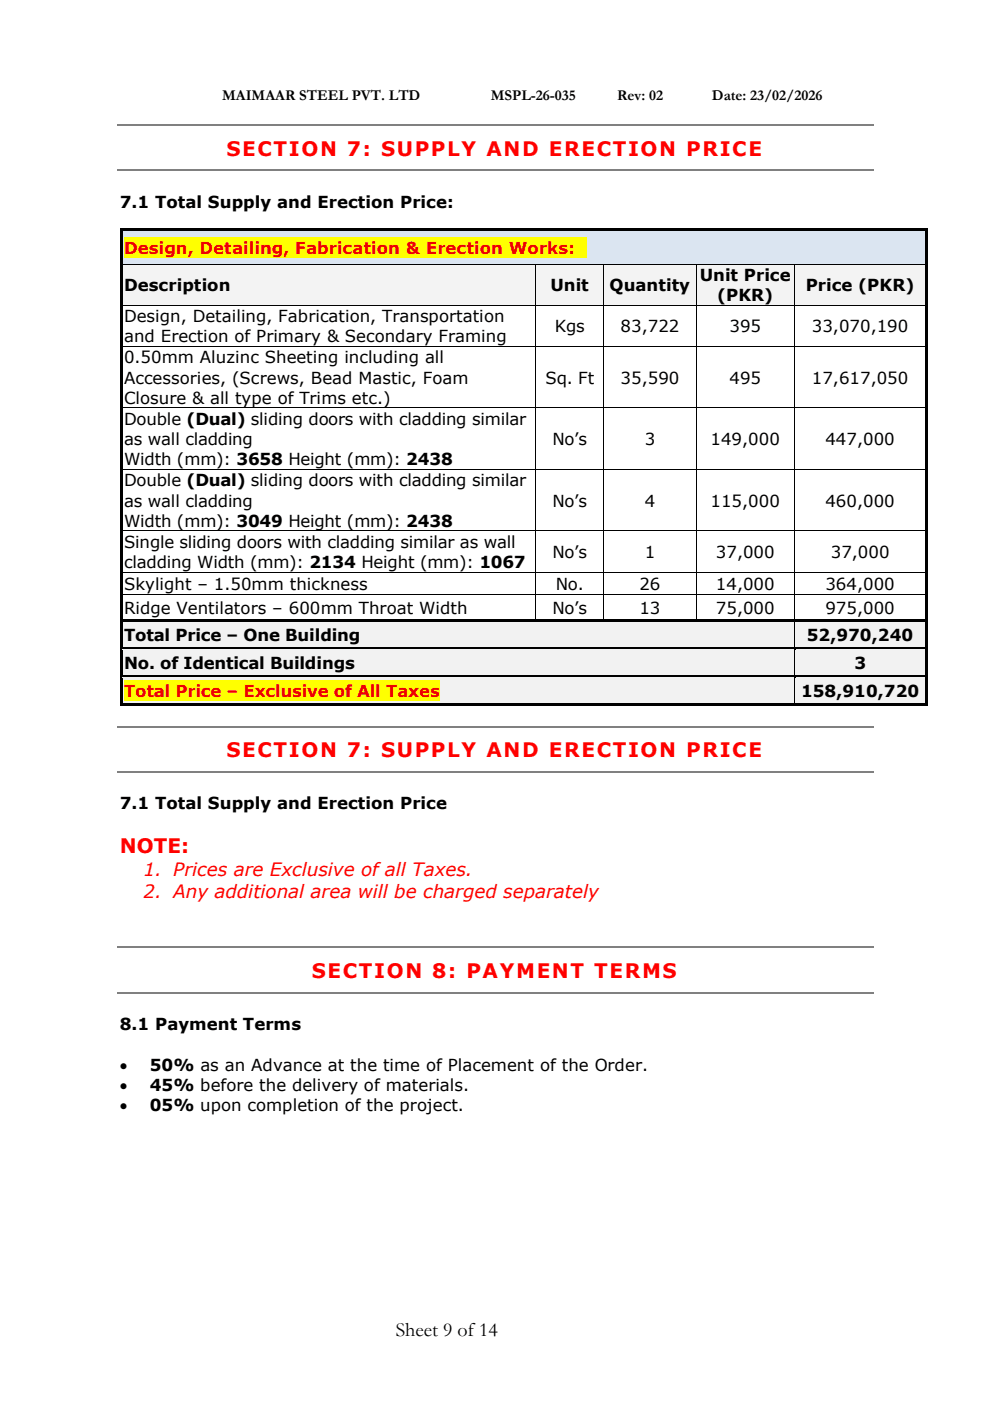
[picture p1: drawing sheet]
<svg xmlns="http://www.w3.org/2000/svg" width="210mm" height="297mm" viewBox="0 0 210 297" stroke-linecap="round" stroke-linejoin="round" font-family="sans-serif">
<defs><g id="words">
<g font-size="4.2" fill="#f00">
<text x="48" y="33">SECTION 7: SUPPLY AND ERECTION PRICE</text>
<text x="48" y="160.5">SECTION 7: SUPPLY AND ERECTION PRICE</text>
<text x="25.4" y="180.8">NOTE:</text>
<text x="66.1" y="207.2">SECTION 8: PAYMENT TERMS</text>
</g>
<text font-size="4.2" x="83.9" y="283.2">Sheet 9 of14</text>
<g font-size="3.9" fill="#f00">
<text x="30.4" y="185.6">1. Prices are Exclusive of all Taxes.</text>
<text x="30.4" y="190.4">2. Any additional area will be charged separately</text>
</g>
<g font-size="3.5">
<text x="25.4" y="44">7.1 Total Supply and Erection Price:</text>
<text x="148.3" y="59.6">Unit Price</text>
<text x="26.3" y="61.7">Description</text>
<text x="116.7" y="61.7">Unit</text>
<text x="129.2" y="61.7">Quantity</text>
<text x="152" y="63.8">(PKR)</text>
<text x="170.8" y="61.7">Price (PKR)</text>
<text x="26.3" y="68.2">Design, Detailing, Fabrication, Transportation</text>
<text x="117.6" y="70.4">Kgs</text>
<text x="131.6" y="70.4">83,722</text>
<text x="154.6" y="70.4">395</text>
<text x="172.1" y="70.4">33,070,190</text>
<text x="26.3" y="72.5">and Erection of Primary &amp; Secondary Framing</text>
<text x="26.3" y="77">0.50mm Aluzinc Sheeting including all</text>
<text x="26.3" y="81.3">Accessories, (Screws, Bead Mastic, Foam</text>
<text x="115.6" y="81.3">Sq. Ft</text>
<text x="131.6" y="81.3">35,590</text>
<text x="154.6" y="81.3">495</text>
<text x="172.1" y="81.3">17,617,050</text>
<text x="26.3" y="85.6">Closure &amp; all type of Trims etc.)</text>
<text x="26.3" y="90.1">Double (Dual) sliding doors with cladding similar</text>
<text x="26.3" y="94.3">as wall cladding</text>
<text x="117.1" y="94.3">No’s</text>
<text x="136.7" y="94.3">3</text>
<text x="150.6" y="94.3">149,000</text>
<text x="175" y="94.3">447,000</text>
<text x="26.3" y="98.7">Width (mm): 3658 Height (mm): 2438</text>
<text x="26.3" y="103.1">Double (Dual) sliding doors with cladding similar</text>
<text x="26.3" y="107.4">as wall cladding</text>
<text x="117.1" y="107.4">No’s</text>
<text x="136.7" y="107.4">4</text>
<text x="150.6" y="107.4">115,000</text>
<text x="175" y="107.4">460,000</text>
<text x="26.3" y="111.7">Width (mm): 3049 Height (mm): 2438</text>
<text x="26.3" y="116.1">Single sliding doors with cladding similar as wall</text>
<text x="117.1" y="118.3">No’s</text>
<text x="136.7" y="118.3">1</text>
<text x="151.7" y="118.3">37,000</text>
<text x="176.1" y="118.3">37,000</text>
<text x="26.3" y="120.4">cladding Width (mm): 2134 Height (mm): 1067</text>
<text x="26.3" y="125">Skylight – 1.50mm thickness</text>
<text x="117.8" y="125">No.</text>
<text x="135.5" y="125">26</text>
<text x="151.7" y="125">14,000</text>
<text x="175" y="125">364,000</text>
<text x="26.3" y="130.1">Ridge Ventilators – 600mm Throat Width</text>
<text x="117.1" y="130.1">No’s</text>
<text x="135.5" y="130.1">13</text>
<text x="151.7" y="130.1">75,000</text>
<text x="175" y="130.1">975,000</text>
<text x="26.3" y="135.9">Total Price – One Building</text>
<text x="171" y="135.9">52,970,240</text>
<text x="26.3" y="141.9">No. of Identical Buildings</text>
<text x="181.1" y="141.9">3</text>
<text x="169.8" y="147.8">158,910,720</text>
<text x="25.4" y="171.6">7.1 Total Supply and Erection Price</text>
<text x="25.4" y="218.3">8.1 Payment Terms</text>
<text x="25.4" y="226.9">•</text>
<text x="31.8" y="226.9">50% as an Advance at the time of Placement of the Order.</text>
<text x="25.4" y="231.2">•</text>
<text x="31.8" y="231.2">45% before the delivery of materials.</text>
<text x="25.4" y="235.5">•</text>
<text x="31.8" y="235.5">05% upon completion of the project.</text>
</g>
<g font-size="3.5" fill="#e00">
<text x="26.3" y="53.9">Design, Detailing, Fabrication &amp; Erection Works:</text>
<text x="26.3" y="147.8">Total Price – Exclusive of All Taxes</text>
</g>
<g font-size="3.2">
<text x="47.1" y="21.3">MAIMAAR STEEL PVT. LTD</text>
<text x="104" y="21.3">MSPL-26-035</text>
<text x="130.8" y="21.3">Rev: 02</text>
<text x="150.9" y="21.3">Date: 23/02/2026</text>
</g>
</g></defs>
<path d="M24.9 26.5h160.3M24.9 36.1h160.3M24.9 154h160.3M24.9 163.6h160.3M24.9 200.7h160.3M24.9 210.4h160.3" fill="none" stroke="#808080" stroke-width=".25"/>
<g fill="#dbe5f1">
<path d="M26 49h170.1v6.9h-170.1z" fill-rule="evenodd"/>
<path d="M26.3 50.3h169.4v4.3h-169.4z" fill-rule="evenodd"/>
</g>
<path d="M26.3 50.3h98v4.3h-98z" fill-rule="evenodd" fill="#ff0"/>
<g fill="#000">
<path d="M25.4 48.5h.5v.5h-.5z" fill-rule="evenodd"/>
<path d="M25.4 48.5h.5v.5h-.5z" fill-rule="evenodd"/>
<path d="M25.4 49h.5v6.9h-.5z" fill-rule="evenodd"/>
<path d="M25.9 48.5h170.2v.5h-170.2z" fill-rule="evenodd"/>
<path d="M196.1 48.5h.5v.5h-.5z" fill-rule="evenodd"/>
<path d="M196.1 48.5h.5v.5h-.5z" fill-rule="evenodd"/>
<path d="M196.1 49h.5v6.9h-.5z" fill-rule="evenodd"/>
</g>
<path d="M25.9 49h170.2" fill="none" stroke="#dbe5f1" stroke-width=".21"/>
<g fill="#f3f3f3">
<path d="M26 56h87.5v8.6h-87.5z" fill-rule="evenodd"/>
<path d="M26.3 58.2h86.6v4.2h-86.6z" fill-rule="evenodd"/>
<path d="M113.6 56h14.3v8.6h-14.3z" fill-rule="evenodd"/>
<path d="M114.2 58.2h13.1v4.2h-13.1z" fill-rule="evenodd"/>
<path d="M128 56h19.6v8.6h-19.6z" fill-rule="evenodd"/>
<path d="M128.6 58.2h18.4v4.2h-18.4z" fill-rule="evenodd"/>
<path d="M147.7 56h20.6v8.6h-20.6z" fill-rule="evenodd"/>
<path d="M148.3 56h19.4v4.3h-19.4z" fill-rule="evenodd"/>
<path d="M148.3 60.3h19.4v4.3h-19.4z" fill-rule="evenodd"/>
<path d="M168.4 56h27.7v8.6h-27.7z" fill-rule="evenodd"/>
<path d="M168.9 58.2h26.8v4.2h-26.8z" fill-rule="evenodd"/>
</g>
<g fill="#000">
<path d="M25.4 55.9l.5 .1z" fill-rule="evenodd"/>
<path d="M113.5 55.9l.1 .1z" fill-rule="evenodd"/>
<path d="M127.9 55.9l.1 .1z" fill-rule="evenodd"/>
<path d="M147.6 55.9l.1 .1z" fill-rule="evenodd"/>
<path d="M168.3 55.9l.1 .1z" fill-rule="evenodd"/>
<path d="M196.1 55.9l.5 .1z" fill-rule="evenodd"/>
<path d="M25.4 56h.5v8.6h-.5z" fill-rule="evenodd"/>
<path d="M25.4 64.6l.5 .1z" fill-rule="evenodd"/>
<path d="M25.4 64.7h.5v8.6h-.5z" fill-rule="evenodd"/>
<path d="M25.4 73.3h.5v.2h-.5z" fill-rule="evenodd"/>
<path d="M113.5 64.6l.1 .1z" fill-rule="evenodd"/>
<path d="M113.5 73.3h.2v.2h-.2z" fill-rule="evenodd"/>
<path d="M127.9 64.6l.1 .1z" fill-rule="evenodd"/>
<path d="M127.9 73.3h.2v.2h-.2z" fill-rule="evenodd"/>
<path d="M147.6 64.6l.1 .1z" fill-rule="evenodd"/>
<path d="M147.6 73.3h.2v.2h-.2z" fill-rule="evenodd"/>
<path d="M168.3 64.6l.1 .1z" fill-rule="evenodd"/>
<path d="M168.3 73.3h.1v.2h-.1z" fill-rule="evenodd"/>
<path d="M196.1 56h.5v8.6h-.5z" fill-rule="evenodd"/>
<path d="M196.1 64.6l.5 .1z" fill-rule="evenodd"/>
<path d="M196.1 64.7h.5v8.6h-.5z" fill-rule="evenodd"/>
<path d="M196.1 73.3h.5v.2h-.5z" fill-rule="evenodd"/>
<path d="M25.4 73.5h.5v12.8h-.5z" fill-rule="evenodd"/>
<path d="M25.4 86.3h.5v.2h-.5z" fill-rule="evenodd"/>
<path d="M25.4 86.5h.5v12.9h-.5z" fill-rule="evenodd"/>
<path d="M25.4 99.4h.5v.1h-.5z" fill-rule="evenodd"/>
<path d="M113.5 86.3h.2v.2h-.2z" fill-rule="evenodd"/>
<path d="M113.5 99.4h.2v.1h-.2z" fill-rule="evenodd"/>
<path d="M127.9 86.3h.2v.2h-.2z" fill-rule="evenodd"/>
<path d="M127.9 99.4h.2v.1h-.2z" fill-rule="evenodd"/>
<path d="M147.6 86.3h.2v.2h-.2z" fill-rule="evenodd"/>
<path d="M147.6 99.4h.2v.1h-.2z" fill-rule="evenodd"/>
<path d="M168.3 86.3h.1v.2h-.1z" fill-rule="evenodd"/>
<path d="M168.3 99.4h.1v.1h-.1z" fill-rule="evenodd"/>
<path d="M196.1 73.5h.5v12.8h-.5z" fill-rule="evenodd"/>
<path d="M196.1 86.3h.5v.2h-.5z" fill-rule="evenodd"/>
<path d="M196.1 86.5h.5v12.9h-.5z" fill-rule="evenodd"/>
<path d="M196.1 99.4h.5v.1h-.5z" fill-rule="evenodd"/>
<path d="M25.4 99.5h.5v12.9h-.5z" fill-rule="evenodd"/>
<path d="M25.4 112.4h.5v.2h-.5z" fill-rule="evenodd"/>
<path d="M113.5 112.4h.2v.2h-.2z" fill-rule="evenodd"/>
<path d="M127.9 112.4h.2v.2h-.2z" fill-rule="evenodd"/>
<path d="M147.6 112.4h.2v.2h-.2z" fill-rule="evenodd"/>
<path d="M168.3 112.4h.1v.2h-.1z" fill-rule="evenodd"/>
<path d="M196.1 99.5h.5v12.9h-.5z" fill-rule="evenodd"/>
<path d="M196.1 112.4h.5v.2h-.5z" fill-rule="evenodd"/>
<path d="M25.4 112.6h.5v8.6h-.5z" fill-rule="evenodd"/>
<path d="M25.4 121.2h.5v.1h-.5z" fill-rule="evenodd"/>
<path d="M25.4 121.3h.5v4.6h-.5z" fill-rule="evenodd"/>
<path d="M25.4 125.9h.5v.2h-.5z" fill-rule="evenodd"/>
<path d="M25.4 126.1h.5v5.2h-.5z" fill-rule="evenodd"/>
<path d="M113.5 121.2h.2v.1h-.2z" fill-rule="evenodd"/>
<path d="M113.5 125.9h.2v.2h-.2z" fill-rule="evenodd"/>
<path d="M127.9 121.2h.2v.1h-.2z" fill-rule="evenodd"/>
<path d="M127.9 125.9h.2v.2h-.2z" fill-rule="evenodd"/>
<path d="M147.6 121.2h.2v.1h-.2z" fill-rule="evenodd"/>
<path d="M147.6 125.9h.2v.2h-.2z" fill-rule="evenodd"/>
<path d="M168.3 121.2h.1v.1h-.1z" fill-rule="evenodd"/>
<path d="M168.3 125.9h.1v.2h-.1z" fill-rule="evenodd"/>
<path d="M196.1 112.6h.5v8.6h-.5z" fill-rule="evenodd"/>
<path d="M196.1 121.2h.5v.1h-.5z" fill-rule="evenodd"/>
<path d="M196.1 121.3h.5v4.6h-.5z" fill-rule="evenodd"/>
<path d="M196.1 125.9h.5v.2h-.5z" fill-rule="evenodd"/>
<path d="M196.1 126.1h.5v5.2h-.5z" fill-rule="evenodd"/>
</g>
<g fill="none" stroke="#000" stroke-width=".21">
<path d="M25.9 56h87.6M113.6 56v8.6M113.6 56h14.3M128 56v8.6M128 56h19.6M147.7 56v8.6M147.7 56h20.6M168.3 56v8.6M168.4 56h27.7M25.9 64.7h87.6M25.9 73.4h87.6M113.6 64.7v8.6"/>
<path d="M113.6 73.5v12.8M113.6 64.7h14.3M113.7 73.4h14.2M128 64.7v8.6M128 73.5v12.8M128 64.7h19.6M128.1 73.4h19.5M147.7 64.7v8.6M147.7 73.5v12.8M147.7 64.7h20.6M147.8 73.4h20.5M168.3 64.7v8.6"/>
<path d="M168.3 73.5v12.8M168.4 64.7h27.7M168.4 73.4h27.7M25.9 86.4h87.6M25.9 99.5h87.6M113.6 86.5v12.9M113.6 99.5v12.9M113.7 86.4h14.2M113.7 99.5h14.2M128 86.5v12.9M128 99.5v12.9M128.1 86.4h19.5"/>
<path d="M128.1 99.5h19.5M147.7 86.5v12.9M147.7 99.5v12.9M147.8 86.4h20.5M147.8 99.5h20.5M168.3 86.5v12.9M168.3 99.5v12.9M168.4 86.4h27.7M168.4 99.5h27.7M25.9 112.5h87.6M113.6 112.6v8.6M113.7 112.5h14.2"/>
<path d="M128 112.6v8.6M128.1 112.5h19.5M147.7 112.6v8.6M147.8 112.5h20.5M168.3 112.6v8.6M168.4 112.5h27.7M25.9 121.3h87.6M25.9 126h87.6M113.6 121.3v4.6M113.6 126.1v5.2M113.7 121.3h14.2M113.7 126h14.2"/>
<path d="M128 121.3v4.6M128 126.1v5.2M128.1 121.3h19.5M128.1 126h19.5M147.7 121.3v4.6M147.7 126.1v5.2M147.8 121.3h20.5M147.8 126h20.5M168.3 121.3v4.6M168.3 126.1v5.2M168.4 121.3h27.7M168.4 126h27.7"/>
</g>
<g fill="#f2f2f2">
<path d="M26 131.8h142.3v5.4h-142.3z" fill-rule="evenodd"/>
<path d="M26.3 132.4h141.4v4.3h-141.4z" fill-rule="evenodd"/>
<path d="M168.4 131.8h27.7v5.4h-27.7z" fill-rule="evenodd"/>
<path d="M168.9 132.4h26.8v4.3h-26.8z" fill-rule="evenodd"/>
</g>
<g fill="#000">
<path d="M25.4 131.3h.5v.6h-.5z" fill-rule="evenodd"/>
<path d="M25.9 131.3h87.6v.5h-87.6z" fill-rule="evenodd"/>
</g>
<path d="M25.9 131.9h87.6" fill="none" stroke="#f2f2f2" stroke-width=".21"/>
<path d="M113.5 131.8l.5 .1z" fill-rule="evenodd" fill="#f2f2f2"/>
<g fill="#000">
<path d="M113.5 131.3h.5v.5h-.5z" fill-rule="evenodd"/>
<path d="M114 131.3h13.9v.5h-13.9z" fill-rule="evenodd"/>
</g>
<path d="M114 131.9h13.9" fill="none" stroke="#f2f2f2" stroke-width=".21"/>
<path d="M127.9 131.8l.5 .1z" fill-rule="evenodd" fill="#f2f2f2"/>
<g fill="#000">
<path d="M127.9 131.3h.5v.5h-.5z" fill-rule="evenodd"/>
<path d="M128.4 131.3h19.2v.5h-19.2z" fill-rule="evenodd"/>
</g>
<path d="M128.4 131.9h19.2" fill="none" stroke="#f2f2f2" stroke-width=".21"/>
<path d="M147.6 131.8l.5 .1z" fill-rule="evenodd" fill="#f2f2f2"/>
<g fill="#000">
<path d="M147.6 131.3h.5v.5h-.5z" fill-rule="evenodd"/>
<path d="M148.1 131.3h20.2v.5h-20.2z" fill-rule="evenodd"/>
</g>
<path d="M148.1 131.9h20.2" fill="none" stroke="#f2f2f2" stroke-width=".21"/>
<path d="M168.4 131.8l.4 .1z" fill-rule="evenodd" fill="#f2f2f2"/>
<g fill="#000">
<path d="M25.4 131.9h.5v5.3h-.5z" fill-rule="evenodd"/>
<path d="M168.3 131.3h.5v.5h-.5z" fill-rule="evenodd"/>
<path d="M168.8 131.3h27.3v.5h-27.3z" fill-rule="evenodd"/>
<path d="M196.1 131.3h.5v.6h-.5z" fill-rule="evenodd"/>
<path d="M196.1 131.9h.5v5.3h-.5z" fill-rule="evenodd"/>
</g>
<path d="M168.8 131.9h27.3" fill="none" stroke="#f2f2f2" stroke-width=".21"/>
<path d="M168.3 131.9v5.3" fill="none" stroke="#000" stroke-width=".21"/>
<g fill="#f2f2f2">
<path d="M26 137.8h142.3v5.3h-142.3z" fill-rule="evenodd"/>
<path d="M26.3 138.3h141.4v4.3h-141.4z" fill-rule="evenodd"/>
<path d="M168.4 137.8h27.7v5.3h-27.7z" fill-rule="evenodd"/>
<path d="M168.9 138.3h26.8v4.3h-26.8z" fill-rule="evenodd"/>
</g>
<g fill="#000">
<path d="M25.4 137.2h.5v.6h-.5z" fill-rule="evenodd"/>
<path d="M25.9 137.2h142.4v.5h-142.4z" fill-rule="evenodd"/>
</g>
<path d="M25.9 137.7h142.4" fill="none" stroke="#f2f2f2" stroke-width=".21"/>
<path d="M168.4 137.7l.4 .1z" fill-rule="evenodd" fill="#f2f2f2"/>
<g fill="#000">
<path d="M168.3 137.2h.5v.5h-.5z" fill-rule="evenodd"/>
<path d="M168.8 137.2h27.3v.5h-27.3z" fill-rule="evenodd"/>
<path d="M196.1 137.2h.5v.6h-.5z" fill-rule="evenodd"/>
<path d="M25.4 137.8h.5v5.3h-.5z" fill-rule="evenodd"/>
<path d="M196.1 137.8h.5v5.3h-.5z" fill-rule="evenodd"/>
</g>
<path d="M168.8 137.7h27.3" fill="none" stroke="#f2f2f2" stroke-width=".21"/>
<path d="M168.3 137.8v5.3" fill="none" stroke="#000" stroke-width=".21"/>
<g fill="#f2f2f2">
<path d="M26 143.7h142.3v5.3h-142.3z" fill-rule="evenodd"/>
<path d="M26.3 144.2h141.4v4.3h-141.4z" fill-rule="evenodd"/>
</g>
<path d="M26.3 144.2h66.9v4.3h-66.9z" fill-rule="evenodd" fill="#ff0"/>
<g fill="#f2f2f2">
<path d="M168.4 143.7h27.7v5.3h-27.7z" fill-rule="evenodd"/>
<path d="M168.9 144.2h26.8v4.3h-26.8z" fill-rule="evenodd"/>
</g>
<g fill="#000">
<path d="M25.4 143.1h.5v.6h-.5z" fill-rule="evenodd"/>
<path d="M25.9 143.1h142.4v.6h-142.4z" fill-rule="evenodd"/>
</g>
<path d="M25.9 143.7h142.4" fill="none" stroke="#f2f2f2" stroke-width=".21"/>
<path d="M168.4 143.7h.4z" fill-rule="evenodd" fill="#f2f2f2"/>
<g fill="#000">
<path d="M25.4 143.7h.5v5.3h-.5z" fill-rule="evenodd"/>
<path d="M25.4 149h.5v.5h-.5z" fill-rule="evenodd"/>
<path d="M25.4 149h.5v.5h-.5z" fill-rule="evenodd"/>
<path d="M25.9 149h142.4v.5h-142.4z" fill-rule="evenodd"/>
<path d="M168.3 143.1h.5v.6h-.5z" fill-rule="evenodd"/>
<path d="M168.3 149h.5v.5h-.5z" fill-rule="evenodd"/>
<path d="M168.8 143.1h27.3v.6h-27.3z" fill-rule="evenodd"/>
<path d="M168.8 149h27.3v.5h-27.3z" fill-rule="evenodd"/>
<path d="M196.1 143.1h.5v.6h-.5z" fill-rule="evenodd"/>
<path d="M196.1 143.7h.5v5.3h-.5z" fill-rule="evenodd"/>
<path d="M196.1 149h.5v.5h-.5z" fill-rule="evenodd"/>
<path d="M196.1 149h.5v.5h-.5z" fill-rule="evenodd"/>
</g>
<path d="M168.8 143.7h27.3" fill="none" stroke="#f2f2f2" stroke-width=".21"/>
<path d="M168.3 143.7v5.3" fill="none" stroke="#000" stroke-width=".21"/>
<use href="#words"/>
</svg>
